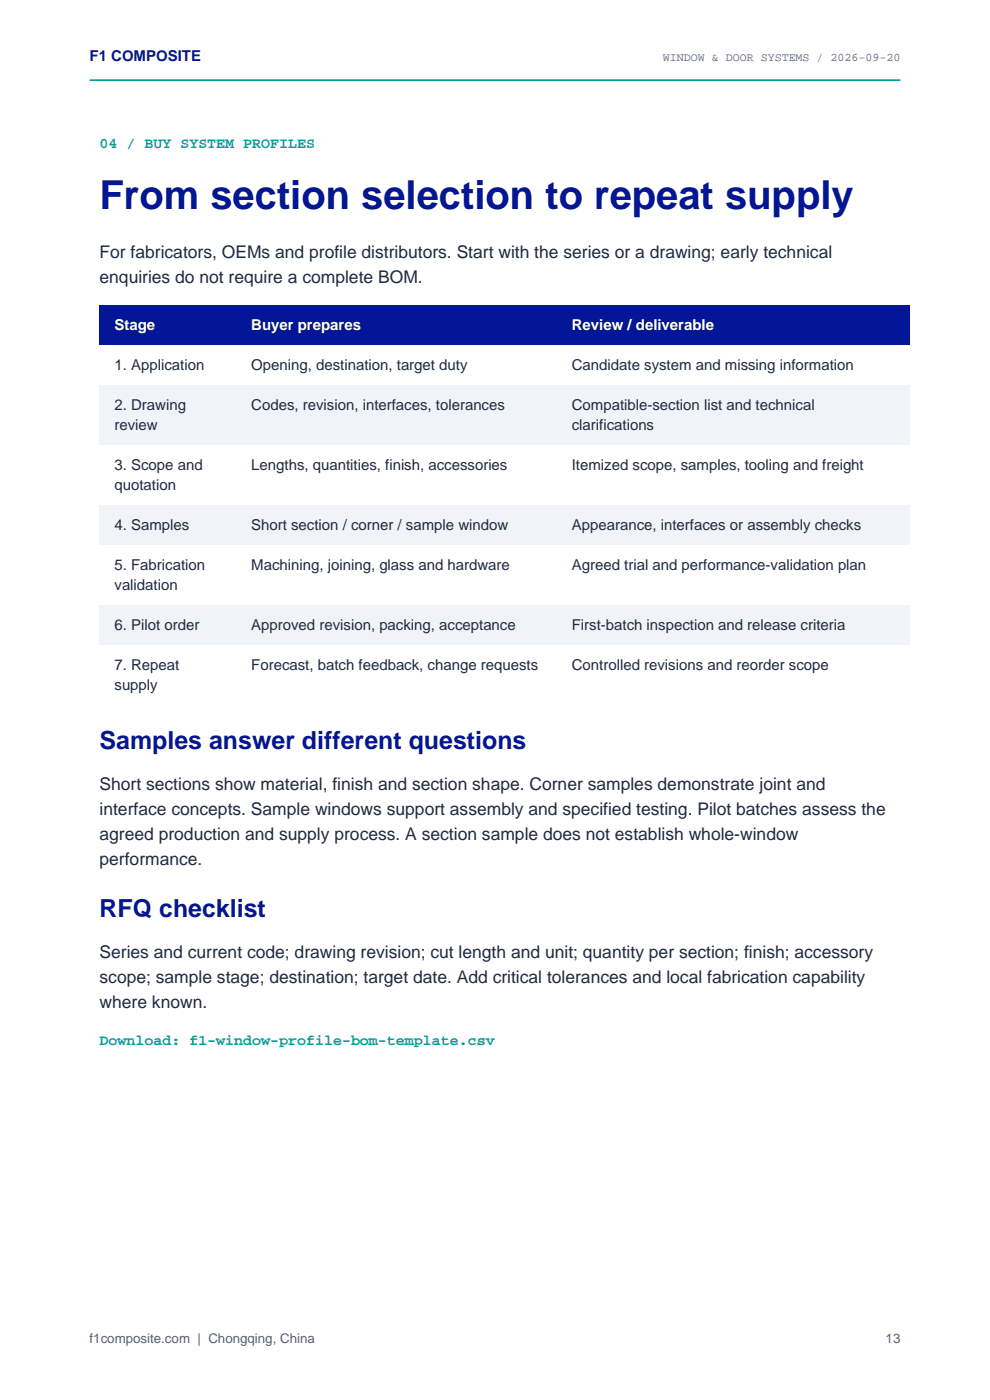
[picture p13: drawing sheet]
<svg xmlns="http://www.w3.org/2000/svg" width="210mm" height="297mm" viewBox="0 0 210 297" stroke-linecap="round" stroke-linejoin="round" font-family="sans-serif">
<defs><g id="words">
<text font-size="8.5" fill="#031697" x="21.1" y="44.3">From section selection to repeat supply</text>
<g font-size="5.3" fill="#031697">
<text x="21.1" y="159">Samples answer different questions</text>
<text x="21.1" y="194.6">RFQ checklist</text>
</g>
<g font-size="3.7" fill="#202b40">
<text x="21.1" y="54.8">For fabricators, OEMs and profile distributors. Start with the series or a drawing; early technical</text>
<text x="21.1" y="60">enquiries do not require a complete BOM.</text>
<text x="21.1" y="167.6">Short sections show material, finish and section shape. Corner samples demonstrate joint and</text>
<text x="21.1" y="172.9">interface concepts. Sample windows support assembly and specified testing. Pilot batches assess the</text>
<text x="21.1" y="178.2">agreed production and supply process. A section sample does not establish whole-window</text>
<text x="21.1" y="183.5">performance.</text>
<text x="21.1" y="203.3">Series and current code; drawing revision; cut length and unit; quantity per section; finish; accessory</text>
<text x="21.1" y="208.6">scope; sample stage; destination; target date. Add critical tolerances and local fabrication capability</text>
<text x="21.1" y="213.9">where known.</text>
</g>
<text font-size="3.2" fill="#031697" x="19" y="13">F1 COMPOSITE</text>
<g font-size="3.2" fill="#00a199">
<text x="21.1" y="31.3">04 / BUY SYSTEM PROFILES</text>
<text x="21.1" y="221.8">Download: f1-window-profile-bom-template.csv</text>
</g>
<g font-size="3.2" fill="#fff">
<text x="24.3" y="70.1">Stage</text>
<text x="53.3" y="70.1">Buyer prepares</text>
<text x="121.3" y="70.1">Review / deliverable</text>
</g>
<g font-size="3.2" fill="#202b40">
<text x="24.3" y="78.6">1. Application</text>
<text x="53.3" y="78.6">Opening, destination, target duty</text>
<text x="121.3" y="78.6">Candidate system and missing information</text>
<text x="24.3" y="87">2. Drawing</text>
<text x="53.3" y="87">Codes, revision, interfaces, tolerances</text>
<text x="121.3" y="87">Compatible-section list and technical</text>
<text x="24.3" y="91.3">review</text>
<text x="121.3" y="91.3">clarifications</text>
<text x="24.3" y="99.7">3. Scope and</text>
<text x="53.3" y="99.7">Lengths, quantities, finish, accessories</text>
<text x="121.3" y="99.7">Itemized scope, samples, tooling and freight</text>
<text x="24.3" y="104">quotation</text>
<text x="24.3" y="112.4">4. Samples</text>
<text x="53.3" y="112.4">Short section / corner / sample window</text>
<text x="121.3" y="112.4">Appearance, interfaces or assembly checks</text>
<text x="24.3" y="120.9">5. Fabrication</text>
<text x="24.3" y="125.1">validation</text>
<text x="53.3" y="120.9">Machining, joining, glass and hardware</text>
<text x="121.3" y="120.9">Agreed trial and performance-validation plan</text>
<text x="24.3" y="133.6">6. Pilot order</text>
<text x="53.3" y="133.6">Approved revision, packing, acceptance</text>
<text x="121.3" y="133.6">First-batch inspection and release criteria</text>
<text x="24.3" y="142.1">7. Repeat</text>
<text x="53.3" y="142.1">Forecast, batch feedback, change requests</text>
<text x="121.3" y="142.1">Controlled revisions and reorder scope</text>
<text x="24.3" y="146.3">supply</text>
</g>
<g font-size="2.8" fill="#536078">
<text x="19" y="285">f1composite.com | Chongqing, China</text>
<text x="187.9" y="285">13</text>
</g>
<text font-size="2.5" fill="#536078" x="140.6" y="13">WINDOW &amp; DOOR SYSTEMS / 2026-09-20</text>
</g></defs>
<path d="M19 17h172" fill="none" stroke="#00a199" stroke-width=".35"/>
<path d="M21.1 64.8h172v8.5h-172z" fill-rule="evenodd" fill="#031697"/>
<path d="M21.1 73.3h172v8.4h-172z" fill-rule="evenodd" fill="#fff"/>
<path d="M21.1 81.7h172v12.7h-172z" fill-rule="evenodd" fill="#f0f4f8"/>
<path d="M21.1 94.4h172v12.7h-172z" fill-rule="evenodd" fill="#fff"/>
<path d="M21.1 107.1h172v8.5h-172z" fill-rule="evenodd" fill="#f0f4f8"/>
<path d="M21.1 115.6h172v12.7h-172z" fill-rule="evenodd" fill="#fff"/>
<path d="M21.1 128.3h172v8.5h-172z" fill-rule="evenodd" fill="#f0f4f8"/>
<path d="M21.1 136.8h172v12.7h-172z" fill-rule="evenodd" fill="#fff"/>
<use href="#words"/>
</svg>
